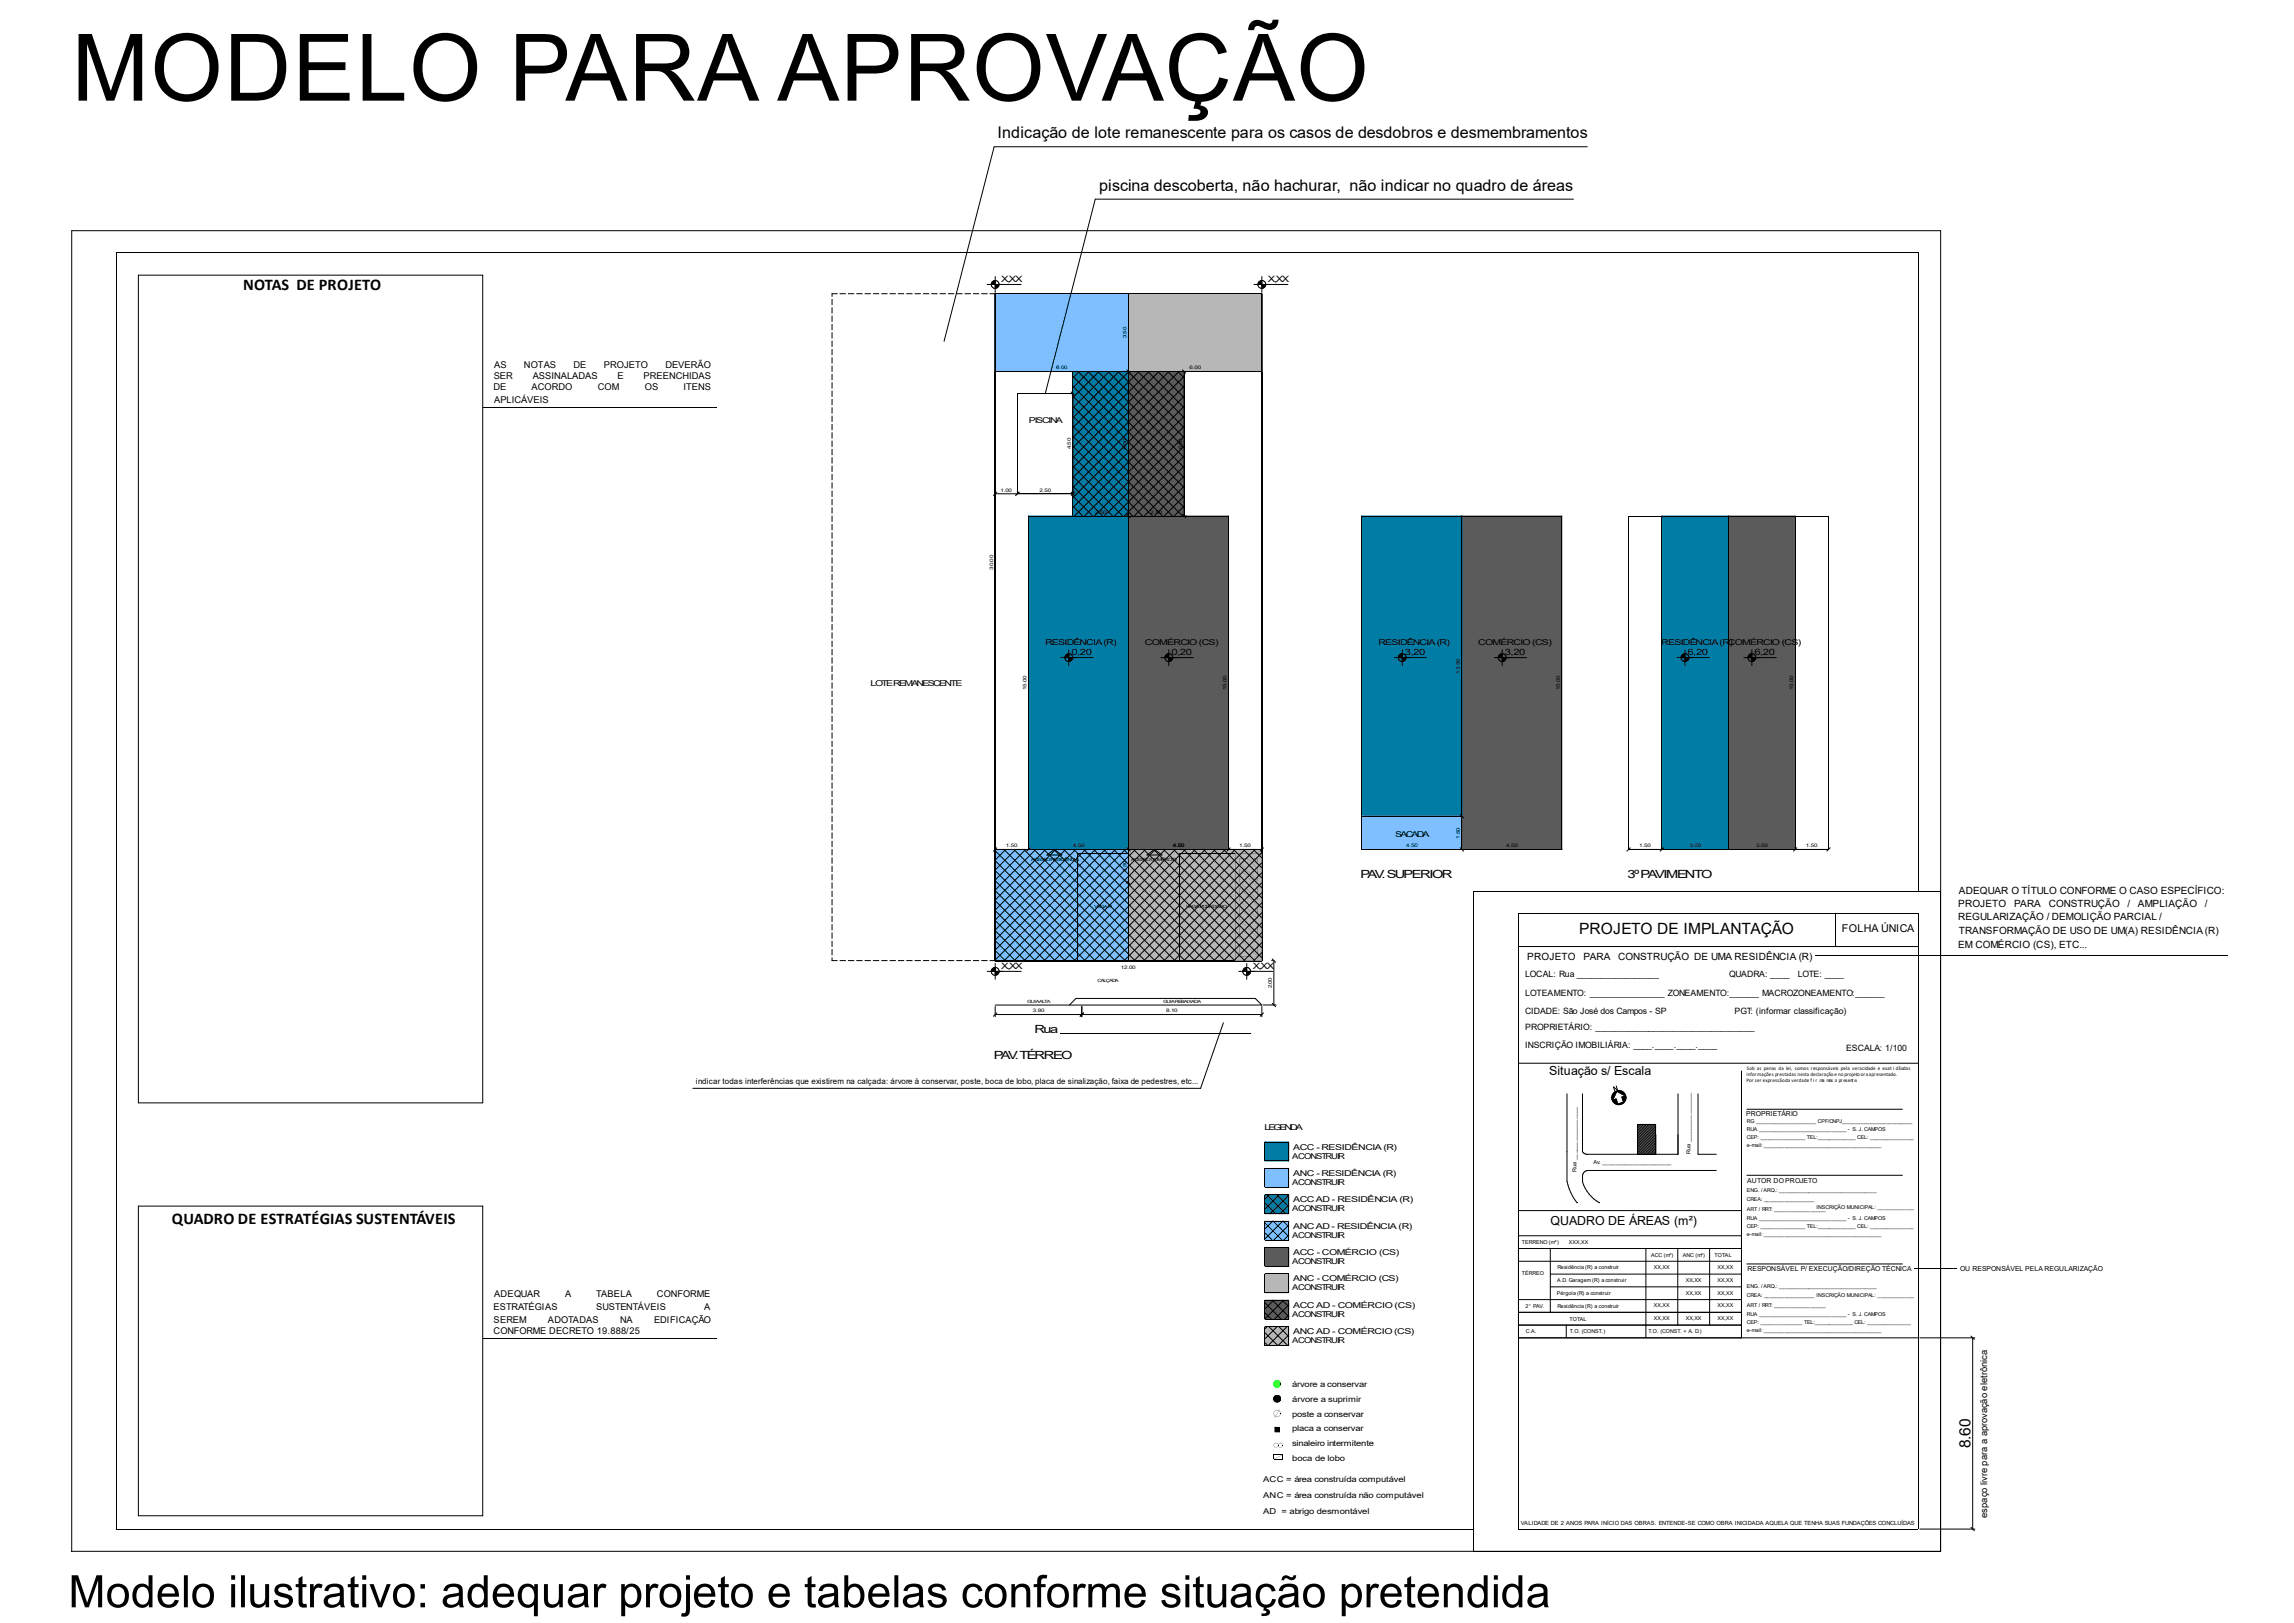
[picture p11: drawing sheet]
<svg xmlns="http://www.w3.org/2000/svg" width="1189mm" height="841mm" viewBox="0 0 1189 841" stroke-linecap="round" stroke-linejoin="round" font-family="sans-serif">
<defs><g id="words">
<g font-size="8.5">
<text x="126" y="150">NOTAS DE PROJETO</text>
<text x="89" y="634">QUADRO DE ESTRATÉGIAS SUSTENTÁVEIS</text>
</g>
<g font-size="8.3">
<text x="517" y="72">Indicação de lote remanescente para os casos de desdobros e desmembramentos</text>
<text x="570" y="99">piscina descoberta, não hachurar, não indicar no quadro de áreas</text>
</g>
<g font-size="8">
<text x="819" y="484">PROJETO DE IMPLANTAÇÃO</text>
<text x="1021" y="751" transform="rotate(-90 1021 751)">8.60</text>
</g>
<g font-size="6.4">
<text x="803" y="557">Situação s/ Escala</text>
<text x="804" y="635">QUADRO DE ÁREAS (m²)</text>
</g>
<g font-size="5.8">
<text x="705" y="455">PAV. SUPERIOR</text>
<text x="844" y="455">3º PAVIMENTO</text>
<text x="536" y="535">Rua</text>
<text x="515" y="549">PAV. TÉRREO</text>
</g>
<text font-size="5.6" x="955" y="483">FOLHA ÚNICA</text>
<g font-size="5.2">
<text x="1015" y="463">ADEQUAR O TÍTULO CONFORME O CASO ESPECÍFICO:</text>
<text x="1015" y="470">PROJETO</text>
<text x="1044" y="470">PARA</text>
<text x="1062" y="470">CONSTRUÇÃO</text>
<text x="1103" y="470">/</text>
<text x="1108" y="470">AMPLIAÇÃO</text>
<text x="1143" y="470">/</text>
<text x="1015" y="477">REGULARIZAÇÃO / DEMOLIÇÃO PARCIAL /</text>
<text x="1015" y="484">TRANSFORMAÇÃO DE USO DE UM(A) RESIDÊNCIA (R)</text>
<text x="1015" y="491">EM COMÉRCIO (CS), ETC...</text>
<text x="792" y="497">PROJETO</text>
<text x="821" y="497">PARA</text>
<text x="839" y="497">CONSTRUÇÃO DE UMA RESIDÊNCIA (R)</text>
</g>
<g font-size="4.8">
<text x="256" y="191">AS</text>
<text x="272" y="191">NOTAS</text>
<text x="297" y="191">DE</text>
<text x="313" y="191">PROJETO</text>
<text x="345" y="191">DEVERÃO</text>
<text x="256" y="196">SER</text>
<text x="276" y="196">ASSINALADAS</text>
<text x="320" y="196">E</text>
<text x="334" y="196">PREENCHIDAS</text>
<text x="256" y="202">DE</text>
<text x="276" y="202">ACORDO</text>
<text x="310" y="202">COM</text>
<text x="334" y="202">OS</text>
<text x="354" y="202">ITENS</text>
<text x="256" y="209">APLICÁVEIS</text>
<text x="256" y="672">ADEQUAR</text>
<text x="293" y="672">A</text>
<text x="309" y="672">TABELA</text>
<text x="340" y="672">CONFORME</text>
<text x="256" y="679">ESTRATÉGIAS</text>
<text x="309" y="679">SUSTENTÁVEIS</text>
<text x="365" y="679">A</text>
<text x="256" y="685">SEREM</text>
<text x="284" y="685">ADOTADAS</text>
<text x="321" y="685">NA</text>
<text x="339" y="685">EDIFICAÇÃO</text>
<text x="256" y="691">CONFORME DECRETO 19.888/25</text>
<text x="1030" y="787" transform="rotate(-90 1030 787)">espaço livre para a aprovação eletrônica</text>
</g>
<g font-size="4.5">
<text x="519" y="146">X,XX</text>
<text x="657" y="146">X,XX</text>
<text x="555" y="339">0,20</text>
<text x="607" y="339">0,20</text>
<text x="728" y="339">3,20</text>
<text x="780" y="339">3,20</text>
<text x="875" y="339">6,20</text>
<text x="909" y="339">6,20</text>
<text x="519" y="502">X,XX</text>
<text x="649" y="502">X,XX</text>
<text x="790" y="506">LOCAL: Rua _________________</text>
<text x="896" y="506">QUADRA: ____</text>
<text x="932" y="506">LOTE: ____</text>
<text x="790" y="516">LOTEAMENTO: _______________ ZONEAMENTO:______ MACROZONEAMENTO:______</text>
<text x="790" y="525">CIDADE: São José dos Campos - SP</text>
<text x="899" y="525">PGT: (informar classificação)</text>
<text x="790" y="534">PROPRIETÁRIO: _________________________________</text>
<text x="790" y="543">INSCRIÇÃO IMOBILIÁRIA: ____.____.____.____</text>
<text x="957" y="545">ESCALA: 1/100</text>
</g>
<g font-size="4.2">
<text x="533" y="219">PISCINA</text>
<text x="542" y="334">RESIDÊNCIA (R)</text>
<text x="593" y="334">COMÉRCIO (CS)</text>
<text x="714" y="334">RESIDÊNCIA (R)</text>
<text x="766" y="334">COMÉRCIO (CS)</text>
<text x="861" y="334">RESIDÊNCIA (R)</text>
<text x="896" y="334">COMÉRCIO (CS)</text>
<text x="451" y="355">LOTE REMANESCENTE</text>
<text x="723" y="434">SACADA</text>
<text x="361" y="562">indicar todas interferências que existirem na calçada: árvore à conservar, poste, boca de lobo, placa de sinalização, faixa de pedestres, etc...</text>
<text x="655" y="585">LEGENDA</text>
<text x="670" y="596">ACC - RESIDÊNCIA (R)</text>
<text x="670" y="600">A CONSTRUIR</text>
<text x="670" y="609">ANC - RESIDÊNCIA (R)</text>
<text x="670" y="614">A CONSTRUIR</text>
<text x="670" y="623">ACC AD - RESIDÊNCIA (R)</text>
<text x="670" y="628">A CONSTRUIR</text>
<text x="670" y="641">A CONSTRUIR</text>
<text x="670" y="637">ANC AD - RESIDÊNCIA (R)</text>
<text x="670" y="650">ACC - COMÉRCIO (CS)</text>
<text x="670" y="655">A CONSTRUIR</text>
<text x="670" y="664">ANC - COMÉRCIO (CS)</text>
<text x="670" y="669">A CONSTRUIR</text>
<text x="670" y="678">ACC AD - COMÉRCIO (CS)</text>
<text x="670" y="682">A CONSTRUIR</text>
<text x="670" y="691">ANC AD - COMÉRCIO (CS)</text>
<text x="670" y="696">A CONSTRUIR</text>
<text x="670" y="719">árvore a conservar</text>
<text x="670" y="726">árvore a suprimir</text>
<text x="670" y="734">poste a conservar</text>
<text x="670" y="742">placa a conservar</text>
<text x="670" y="749">sinaleiro intermitente</text>
<text x="670" y="757">boca de lobo</text>
<text x="655" y="768">ACC = área construída computável</text>
<text x="655" y="776">ANC = área construída não computável</text>
<text x="655" y="785">AD = abrigo desmontável</text>
</g>
<g font-size="3.5">
<text x="905" y="578">PROPRIETÁRIO</text>
<text x="906" y="613">AUTOR DO PROJETO</text>
<text x="906" y="659">RESPONSÁVEL P/ EXECUÇÃO/DIREÇÃO TÉCNICA</text>
<text x="1016" y="658">OU RESPONSÁVEL PELA REGULARIZAÇÃO</text>
</g>
<text font-size="3" x="788" y="790">VALIDADE DE 2 ANOS PARA INÍCIO DAS OBRAS. ENTENDE-SE COMO OBRA INICIDADA AQUELA QUE TENHA SUAS FUNDAÇÕES CONCLUÍDAS</text>
<g font-size="2.9">
<text x="876" y="598" transform="rotate(-90 876 598)">Rua ________________</text>
<text x="826" y="603">Av. ______________________</text>
<text x="817" y="607" transform="rotate(-90 817 607)">Rua _________________</text>
</g>
<g font-size="2.8">
<text x="789" y="645">TERRENO (m²)</text>
<text x="813" y="644">XXX,XX</text>
<text x="856" y="651">ACC (m²)</text>
<text x="872" y="651">ANC (m²)</text>
<text x="889" y="651">TOTAL</text>
<text x="807" y="658">Residência (R) a construir</text>
<text x="857" y="658">XX,XX</text>
<text x="890" y="658">XX,XX</text>
<text x="789" y="661">TÉRREO</text>
<text x="807" y="664">A.D. Garagem (R) a construir</text>
<text x="874" y="664">XX,XX</text>
<text x="890" y="664">XX,XX</text>
<text x="807" y="671">Pérgola (R) a construir</text>
<text x="874" y="671">XX,XX</text>
<text x="890" y="671">XX,XX</text>
<text x="791" y="678">2° PAV.</text>
<text x="807" y="678">Residência (R) a construir</text>
<text x="857" y="678">XX,XX</text>
<text x="890" y="678">XX,XX</text>
<text x="813" y="684">TOTAL</text>
<text x="857" y="684">XX,XX</text>
<text x="874" y="684">XX,XX</text>
<text x="890" y="684">XX,XX</text>
<text x="791" y="691">C.A.</text>
<text x="814" y="691">T.O. (CONST.)</text>
<text x="854" y="691">T.O. (CONST. + A. D.)</text>
</g>
<g font-size="2.7">
<text x="905" y="557">informações prestadas nesta declaração e no projeto ora apresentado.</text>
<text x="905" y="554">Sob as penas da lei, somos responsáveis pela veracidade e exat i dão das</text>
<text x="905" y="561">Por ser expressão da verdade f i r ma mos a presente.</text>
<text x="905" y="582">RG ____________________ CPF/CNPJ________________________</text>
<text x="905" y="586">RUA _____________________________ - S. J. CAMPOS</text>
<text x="905" y="590">CEP: _______________ TEL:_____________ CEL: _______________</text>
<text x="905" y="594">e-mail: ________________________________________</text>
<text x="905" y="618">ENG. / ARQ.: _________________________________</text>
<text x="905" y="622">CREA: _________________</text>
<text x="905" y="627">ART / RRT: _________________</text>
<text x="942" y="627">INSCRIÇÃO MUNICIPAL: ____________</text>
<text x="905" y="632">RUA _____________________________ - S. J. CAMPOS</text>
<text x="905" y="636">CEP: _______________ TEL:_____________ CEL: _______________</text>
<text x="905" y="640">e-mail: ________________________________________</text>
<text x="905" y="667">ENG. / ARQ.: _________________________________</text>
<text x="905" y="677">ART / RRT: _________________</text>
<text x="905" y="672">CREA: _________________ INSCRIÇÃO MUNICIPAL: ____________</text>
<text x="905" y="682">RUA _____________________________ - S. J. CAMPOS</text>
<text x="905" y="686">CEP: ______________ TEL:_____________ CEL: _______________</text>
<text x="905" y="690">e-mail: ________________________________________</text>
</g>
<g font-size="2.5">
<text x="584" y="175" transform="rotate(-90 584 175)">3.50</text>
<text x="547" y="191">6.00</text>
<text x="617" y="191">6.00</text>
<text x="555" y="233" transform="rotate(-90 555 233)">4.50</text>
<text x="584" y="233" transform="rotate(-90 584 233)">6.50</text>
<text x="613" y="233" transform="rotate(-90 613 233)">6.50</text>
<text x="519" y="255">1.00</text>
<text x="539" y="255">2.50</text>
<text x="568" y="266">2.50</text>
<text x="596" y="266">2.50</text>
<text x="515" y="295" transform="rotate(-90 515 295)">30.00</text>
<text x="757" y="349" transform="rotate(-90 757 349)">13.50</text>
<text x="532" y="358" transform="rotate(-90 532 358)">15.00</text>
<text x="636" y="358" transform="rotate(-90 636 358)">15.00</text>
<text x="808" y="358" transform="rotate(-90 808 358)">15.00</text>
<text x="929" y="358" transform="rotate(-90 929 358)">15.00</text>
<text x="757" y="435" transform="rotate(-90 757 435)">1.50</text>
<text x="521" y="439">1.50</text>
<text x="556" y="439">4.50</text>
<text x="608" y="439">4.50</text>
<text x="642" y="439">1.50</text>
<text x="729" y="439">4.50</text>
<text x="781" y="439">4.50</text>
<text x="850" y="439">1.50</text>
<text x="876" y="439">3.00</text>
<text x="910" y="439">3.00</text>
<text x="936" y="439">1.50</text>
<text x="584" y="452" transform="rotate(-90 584 452)">1.50</text>
<text x="581" y="502">12.00</text>
<text x="659" y="512" transform="rotate(-90 659 512)">2.00</text>
<text x="535" y="525">3.90</text>
<text x="604" y="525">8.10</text>
</g>
<g font-size="2.2">
<text x="535" y="446">ACESSO RESIDÊNCIA</text>
<text x="586" y="446">ACESSO COMÉRCIO</text>
<text x="567" y="471">VAGA R</text>
<text x="615" y="471">VAGA PCD/IDOSO</text>
<text x="569" y="509">CALÇADA</text>
<text x="532" y="520">GUIA ALTA</text>
<text x="603" y="520">GUIA REBAIXADA</text>
</g>
</g></defs>
<path d="M24 0h1141v841h-1141z" fill="none" stroke="#fff" stroke-width=".52"/>
<g fill="#5b5b5b" stroke="#5b5b5b" stroke-width=".52">
<path d="M896 267l35 173h-35z"/>
<path d="M896 267h35v173z"/>
<path d="M758 267l52 173h-52z"/>
<path d="M758 267h52v173z"/>
<path d="M585 267l52 173h-52z"/>
<path d="M585 267h52v173z"/>
</g>
<g fill="#007ca5" stroke="#007ca5" stroke-width=".52">
<path d="M861 267l35 173h-35z"/>
<path d="M861 267h35v173z"/>
<path d="M706 267l52 156h-52z"/>
<path d="M706 267h52v156z"/>
<path d="M533 267l52 173h-52z"/>
<path d="M533 267h52v173z"/>
<path d="M656 592l12 10h-12z"/>
<path d="M656 592h12v10z"/>
</g>
<g fill="#7fbfff" stroke="#7fbfff" stroke-width=".52">
<path d="M706 423l52 17h-52z"/>
<path d="M706 423h52v17z"/>
<path d="M516 440l17 58h-17z"/>
<path d="M516 440h17v58z"/>
<path d="M533 440l52 58h-52z"/>
<path d="M533 440h52v58z"/>
<path d="M516 152l40 41h-40z"/>
<path d="M516 152h40v41z"/>
<path d="M556 152l29 41h-29z"/>
<path d="M556 152h29v41z"/>
</g>
<g fill="#b7b7b7" stroke="#b7b7b7" stroke-width=".52">
<path d="M585 440l52 58h-52z"/>
<path d="M585 440h52v58z"/>
<path d="M637 440l17 58h-17z"/>
<path d="M637 440h17v58z"/>
</g>
<g fill="#000">
<path d="M514 146l1 1h-1z" fill-rule="evenodd"/>
<path d="M515 146v1l-1-1z" fill-rule="evenodd"/>
<path d="M515 146v-1v1z" fill-rule="evenodd"/>
<path d="M516 152h138v1h-138z" fill-rule="evenodd"/>
<path d="M515 145h1v1z" fill-rule="evenodd"/>
<path d="M516 149h1h-1z" fill-rule="evenodd"/>
<path d="M517 148h1l-1 1z" fill-rule="evenodd"/>
<path d="M517 147h1v1z" fill-rule="evenodd"/>
<path d="M652 147h1h-1z" fill-rule="evenodd"/>
<path d="M652 146l1 1h-1z" fill-rule="evenodd"/>
<path d="M653 146v1l-1-1z" fill-rule="evenodd"/>
<path d="M653 146v-1l1 1z" fill-rule="evenodd"/>
<path d="M653 145h1v1z" fill-rule="evenodd"/>
<path d="M654 149h1h-1z" fill-rule="evenodd"/>
<path d="M654 152v346z" fill-rule="evenodd"/>
<path d="M654 149h1z" fill-rule="evenodd"/>
<path d="M655 149h1h-1z" fill-rule="evenodd"/>
<path d="M655 148h1v1z" fill-rule="evenodd"/>
<path d="M655 147h1v1z" fill-rule="evenodd"/>
<path d="M516 192v1z" fill-rule="evenodd"/>
<path d="M585 192v1z" fill-rule="evenodd"/>
<path d="M585 192v1z" fill-rule="evenodd"/>
<path d="M533 267v1z" fill-rule="evenodd"/>
<path d="M585 267v1z" fill-rule="evenodd"/>
<path d="M585 267v1z" fill-rule="evenodd"/>
<path d="M585 267v1z" fill-rule="evenodd"/>
<path d="M585 267v1z" fill-rule="evenodd"/>
<path d="M637 267v1z" fill-rule="evenodd"/>
<path d="M604 340h1h-1z" fill-rule="evenodd"/>
<path d="M604 340l1-1v1z" fill-rule="evenodd"/>
<path d="M605 339h1z" fill-rule="evenodd"/>
<path d="M604 340v1z" fill-rule="evenodd"/>
<path d="M606 342v1z" fill-rule="evenodd"/>
<path d="M606 342h1l-1 1z" fill-rule="evenodd"/>
<path d="M607 342h1h-1z" fill-rule="evenodd"/>
<path d="M607 341h1v1z" fill-rule="evenodd"/>
<path d="M607 341h1z" fill-rule="evenodd"/>
<path d="M515 152h1v346h-1z" fill-rule="evenodd"/>
<path d="M516 497h138v1h-138z" fill-rule="evenodd"/>
<path d="M514 502l1 1h-1z" fill-rule="evenodd"/>
<path d="M514 502h1z" fill-rule="evenodd"/>
<path d="M515 502v-1v1z" fill-rule="evenodd"/>
<path d="M515 501h1v1z" fill-rule="evenodd"/>
<path d="M516 505h1h-1z" fill-rule="evenodd"/>
<path d="M517 504v1z" fill-rule="evenodd"/>
<path d="M517 504h1l-1 1z" fill-rule="evenodd"/>
<path d="M517 503h1v1z" fill-rule="evenodd"/>
<path d="M644 503h1h-1z" fill-rule="evenodd"/>
<path d="M645 502v1h-1z" fill-rule="evenodd"/>
<path d="M645 502l1-1v1z" fill-rule="evenodd"/>
<path d="M646 501v1z" fill-rule="evenodd"/>
<path d="M646 505h1h-1z" fill-rule="evenodd"/>
<path d="M647 504l1 1h-1z" fill-rule="evenodd"/>
<path d="M647 504h1v1z" fill-rule="evenodd"/>
<path d="M648 503v1z" fill-rule="evenodd"/>
<circle cx="516" cy="152" r=".4"/>
<circle cx="654" cy="152" r=".4"/>
<circle cx="516" cy="498" r=".4"/>
<circle cx="654" cy="498" r=".4"/>
</g>
<g fill="none" stroke="#000" stroke-width=".52">
<path d="M512 147h17M516 143v9M650 147h18M654 143v9M516 193v-41h69v41M516 192h69M533 267v173M533 267h104v173M585 267v231M606 337v8M602 341h16M516 440h138v58h-138z"/>
<path d="M585 442h-27v56M516 499v8M611 498v-56h29v56M646 499v8M659 498h1M659 497l2 2M660 498v23M512 503h17M642 503h18M659 520l2 2M516 522v5M516 521h138l-3-4h-93l-4 4"/>
<path d="M516 526h138M517 525l-2 2M550 535h98M561 522v5M562 525l-2 2M654 522v5M655 521h6M655 525l-2 2M656 592h12v10h-12z"/>
<circle cx="516" cy="147" r="2.1"/>
<circle cx="654" cy="147" r="2.1"/>
<circle cx="606" cy="341" r="2.1"/>
<circle cx="516" cy="503" r="2"/>
<circle cx="646" cy="503" r="2"/>
</g>
<g fill="#000" stroke="#000" stroke-width=".52">
<path d="M514 147l2-1v1z" fill-rule="evenodd"/>
<path d="M514 147l2-1z" fill-rule="evenodd"/>
<path d="M515 147l1-1z" fill-rule="evenodd"/>
<path d="M515 147v-1z" fill-rule="evenodd"/>
<path d="M516 149l1-1z" fill-rule="evenodd"/>
<path d="M516 149l1-1z" fill-rule="evenodd"/>
<path d="M516 149l1-1z" fill-rule="evenodd"/>
<path d="M516 149l1-1z" fill-rule="evenodd"/>
<path d="M516 147l1 1-1 1z" fill-rule="evenodd"/>
<path d="M653 147l1-1v1z" fill-rule="evenodd"/>
<path d="M653 147l1-1z" fill-rule="evenodd"/>
<path d="M653 147l1-1z" fill-rule="evenodd"/>
<path d="M653 146v1z" fill-rule="evenodd"/>
<path d="M655 149v-1z" fill-rule="evenodd"/>
<path d="M654 149l1-1z" fill-rule="evenodd"/>
<path d="M654 149l1-1z" fill-rule="evenodd"/>
<path d="M654 149l1-1z" fill-rule="evenodd"/>
<path d="M654 147l1 1-1 1z" fill-rule="evenodd"/>
<path d="M604 341l2-2v2z" fill-rule="evenodd"/>
<path d="M604 340l2-1z" fill-rule="evenodd"/>
<path d="M605 340l1-1z" fill-rule="evenodd"/>
<path d="M605 340v-1z" fill-rule="evenodd"/>
<path d="M605 340v-1z" fill-rule="evenodd"/>
<path d="M606 342l1-1z" fill-rule="evenodd"/>
<path d="M606 342l1-1z" fill-rule="evenodd"/>
<path d="M606 342l1-1z" fill-rule="evenodd"/>
<path d="M606 342l1-1z" fill-rule="evenodd"/>
<path d="M606 341h1l-1 1z" fill-rule="evenodd"/>
<path d="M514 503l2-1v1z" fill-rule="evenodd"/>
<path d="M514 503l2-1z" fill-rule="evenodd"/>
<path d="M515 503l1-1z" fill-rule="evenodd"/>
<path d="M515 503v-1z" fill-rule="evenodd"/>
<path d="M516 505l1-1z" fill-rule="evenodd"/>
<path d="M516 505l1-1z" fill-rule="evenodd"/>
<path d="M516 505l1-1z" fill-rule="evenodd"/>
<path d="M516 505l1-1z" fill-rule="evenodd"/>
<path d="M516 503h1l-1 2z" fill-rule="evenodd"/>
<path d="M645 503l1-1v1z" fill-rule="evenodd"/>
<path d="M645 503l1-1z" fill-rule="evenodd"/>
<path d="M645 503l1-1z" fill-rule="evenodd"/>
<path d="M645 503l1-1z" fill-rule="evenodd"/>
<path d="M647 505v-1z" fill-rule="evenodd"/>
<path d="M647 505v-1z" fill-rule="evenodd"/>
<path d="M646 505l2-1z" fill-rule="evenodd"/>
<path d="M646 505l2-1z" fill-rule="evenodd"/>
<path d="M646 503l2 1-2 1z" fill-rule="evenodd"/>
</g>
<path d="M640 442v56h14" fill="none" stroke="#898989" stroke-width=".52"/>
<path d="M640 442h14" fill="none" stroke="#898989" stroke-width=".52"/>
<path d="M654 442v56" fill="none" stroke="#898989" stroke-width=".52"/>
<g fill="#898989">
<circle cx="654" cy="442" r=".1"/>
<circle cx="648" cy="495" r=".1"/>
</g>
<path d="M643 490v5h5" fill="none" stroke="#898989" stroke-width=".52"/>
<g fill="#898989">
<path d="M643 486l9 10z" fill-rule="evenodd"/>
<path d="M642 480l10 9z" fill-rule="evenodd"/>
<path d="M643 476l9 10z" fill-rule="evenodd"/>
<path d="M643 489l5 7z" fill-rule="evenodd"/>
<path d="M643 470l9 9z" fill-rule="evenodd"/>
<path d="M643 467l9 9z" fill-rule="evenodd"/>
<path d="M643 460l9 9z" fill-rule="evenodd"/>
<path d="M643 457l9 9z" fill-rule="evenodd"/>
<path d="M643 450l9 10z" fill-rule="evenodd"/>
<path d="M643 447l9 9z" fill-rule="evenodd"/>
<path d="M647 445l5 5z" fill-rule="evenodd"/>
<path d="M650 445l2 2z" fill-rule="evenodd"/>
<circle cx="643" cy="495" r=".1"/>
<circle cx="643" cy="490" r=".1"/>
<circle cx="652" cy="495" r=".1"/>
<circle cx="643" cy="486" r=".1"/>
<circle cx="643" cy="480" r=".1"/>
<circle cx="643" cy="476" r=".1"/>
<circle cx="648" cy="495" r=".1"/>
<circle cx="643" cy="470" r=".1"/>
<circle cx="643" cy="467" r=".1"/>
<circle cx="643" cy="460" r=".1"/>
<circle cx="643" cy="457" r=".1"/>
<circle cx="643" cy="450" r=".1"/>
<circle cx="643" cy="447" r=".1"/>
<circle cx="650" cy="445" r=".1"/>
</g>
<path d="M643 480v6" fill="none" stroke="#898989" stroke-width=".52"/>
<circle cx="643" cy="480" r=".1" fill="#898989"/>
<path d="M652 489v6" fill="none" stroke="#898989" stroke-width=".52"/>
<circle cx="643" cy="476" r=".1" fill="#898989"/>
<path d="M643 470v6" fill="none" stroke="#898989" stroke-width=".52"/>
<g fill="#898989">
<circle cx="643" cy="470" r=".1"/>
<circle cx="643" cy="467" r=".1"/>
</g>
<path d="M643 460v7" fill="none" stroke="#898989" stroke-width=".52"/>
<circle cx="643" cy="460" r=".1" fill="#898989"/>
<path d="M652 479v7" fill="none" stroke="#898989" stroke-width=".52"/>
<path d="M652 469v7" fill="none" stroke="#898989" stroke-width=".52"/>
<circle cx="643" cy="457" r=".1" fill="#898989"/>
<path d="M643 450v7" fill="none" stroke="#898989" stroke-width=".52"/>
<g fill="#898989">
<circle cx="643" cy="450" r=".1"/>
<circle cx="643" cy="447" r=".1"/>
</g>
<path d="M647 445h-4v2" fill="none" stroke="#898989" stroke-width=".52"/>
<circle cx="643" cy="445" r=".1" fill="#898989"/>
<path d="M652 460v6" fill="none" stroke="#898989" stroke-width=".52"/>
<path d="M652 450v6" fill="none" stroke="#898989" stroke-width=".52"/>
<g fill="#898989">
<path d="M650 445h2z" fill-rule="evenodd"/>
<path d="M652 445v2z" fill-rule="evenodd"/>
<circle cx="650" cy="445" r=".1"/>
</g>
<g fill="#7fbfff" stroke="#7fbfff" stroke-width=".52">
<path d="M656 605l12 10h-12z"/>
<path d="M656 605h12v10z"/>
<path d="M656 633l12 10h-12z"/>
<path d="M656 633h12v10z"/>
</g>
<g fill="#000">
<path d="M994 131h1z" fill-rule="evenodd"/>
<path d="M556 192v1z" fill-rule="evenodd"/>
<path d="M585 192v1z" fill-rule="evenodd"/>
<path d="M585 192v1z" fill-rule="evenodd"/>
<path d="M585 192v1z" fill-rule="evenodd"/>
<path d="M585 192v1z" fill-rule="evenodd"/>
<path d="M556 267v1z" fill-rule="evenodd"/>
<path d="M585 267v1z" fill-rule="evenodd"/>
<path d="M585 267v1z" fill-rule="evenodd"/>
<path d="M585 267v1z" fill-rule="evenodd"/>
<path d="M585 267v1z" fill-rule="evenodd"/>
<path d="M614 267v1z" fill-rule="evenodd"/>
<path d="M706 267v1z" fill-rule="evenodd"/>
<path d="M758 267v1z" fill-rule="evenodd"/>
<path d="M758 267v1z" fill-rule="evenodd"/>
<path d="M758 267v1z" fill-rule="evenodd"/>
<path d="M809 267l1 1z" fill-rule="evenodd"/>
<path d="M861 267l1 1z" fill-rule="evenodd"/>
<path d="M896 267v1z" fill-rule="evenodd"/>
<path d="M896 267v1z" fill-rule="evenodd"/>
<path d="M930 267l1 1z" fill-rule="evenodd"/>
<path d="M552 340h1h-1z" fill-rule="evenodd"/>
<path d="M552 340l1-1v1z" fill-rule="evenodd"/>
<path d="M553 339h1z" fill-rule="evenodd"/>
<path d="M553 339h1z" fill-rule="evenodd"/>
<path d="M725 340l1-1v1z" fill-rule="evenodd"/>
<path d="M726 339h1z" fill-rule="evenodd"/>
<path d="M777 340v-1l1 1z" fill-rule="evenodd"/>
<path d="M777 339h1z" fill-rule="evenodd"/>
<path d="M778 339h1z" fill-rule="evenodd"/>
<path d="M872 340h-1z" fill-rule="evenodd"/>
<path d="M872 340v-1l1 1z" fill-rule="evenodd"/>
<path d="M872 339h1z" fill-rule="evenodd"/>
<path d="M906 340h1h-1z" fill-rule="evenodd"/>
<path d="M906 340l1-1v1z" fill-rule="evenodd"/>
<path d="M907 339h1z" fill-rule="evenodd"/>
<path d="M907 339h1z" fill-rule="evenodd"/>
<path d="M552 340l1 1h-1z" fill-rule="evenodd"/>
<path d="M554 342l1 1h-1z" fill-rule="evenodd"/>
<path d="M554 342h1v1z" fill-rule="evenodd"/>
<path d="M555 342h1h-1z" fill-rule="evenodd"/>
<path d="M555 341h1v1z" fill-rule="evenodd"/>
<path d="M555 341h1z" fill-rule="evenodd"/>
<path d="M725 340v1z" fill-rule="evenodd"/>
<path d="M727 342v1z" fill-rule="evenodd"/>
<path d="M727 342h1l-1 1z" fill-rule="evenodd"/>
<path d="M728 341h1l-1 1z" fill-rule="evenodd"/>
<path d="M728 341h1z" fill-rule="evenodd"/>
<path d="M777 340v1z" fill-rule="evenodd"/>
<path d="M779 342v1z" fill-rule="evenodd"/>
<path d="M779 342h1l-1 1z" fill-rule="evenodd"/>
<path d="M779 342h1z" fill-rule="evenodd"/>
<path d="M780 341h1l-1 1z" fill-rule="evenodd"/>
<path d="M780 341h1z" fill-rule="evenodd"/>
<path d="M871 340l1 1h-1z" fill-rule="evenodd"/>
<path d="M873 342l1 1h-1z" fill-rule="evenodd"/>
<path d="M874 342h1l-1 1z" fill-rule="evenodd"/>
<path d="M874 342h1z" fill-rule="evenodd"/>
<path d="M875 341v1z" fill-rule="evenodd"/>
<path d="M906 340l1 1h-1z" fill-rule="evenodd"/>
<path d="M908 342l1 1h-1z" fill-rule="evenodd"/>
<path d="M908 342h1v1z" fill-rule="evenodd"/>
<path d="M909 342h1h-1z" fill-rule="evenodd"/>
<path d="M909 341h1v1z" fill-rule="evenodd"/>
<path d="M909 341h1z" fill-rule="evenodd"/>
<path d="M809 440h1z" fill-rule="evenodd"/>
<path d="M861 440h1z" fill-rule="evenodd"/>
<path d="M861 440h1z" fill-rule="evenodd"/>
<path d="M930 440h1z" fill-rule="evenodd"/>
<path d="M930 440h1z" fill-rule="evenodd"/>
<path d="M994 462h1z" fill-rule="evenodd"/>
<path d="M660 717v1z" fill-rule="evenodd"/>
<path d="M660 718h1z" fill-rule="evenodd"/>
<path d="M661 716l-1 1z" fill-rule="evenodd"/>
<path d="M661 718v1z" fill-rule="evenodd"/>
<path d="M661 719h1z" fill-rule="evenodd"/>
<path d="M661 715h1z" fill-rule="evenodd"/>
<path d="M662 719h1z" fill-rule="evenodd"/>
<path d="M663 719v-1z" fill-rule="evenodd"/>
<path d="M662 715l1 1z" fill-rule="evenodd"/>
<path d="M664 717v1z" fill-rule="evenodd"/>
<path d="M663 716l1 1z" fill-rule="evenodd"/>
<path d="M660 732v1z" fill-rule="evenodd"/>
<path d="M660 725l1 1z" fill-rule="evenodd"/>
<path d="M660 724v1z" fill-rule="evenodd"/>
<path d="M660 733h1z" fill-rule="evenodd"/>
<path d="M661 724h-1z" fill-rule="evenodd"/>
<path d="M661 733v1z" fill-rule="evenodd"/>
<path d="M661 731l-1 1z" fill-rule="evenodd"/>
<path d="M661 723v1z" fill-rule="evenodd"/>
<path d="M661 726h1z" fill-rule="evenodd"/>
<path d="M661 734h1z" fill-rule="evenodd"/>
<path d="M662 726v1z" fill-rule="evenodd"/>
<path d="M661 723h1z" fill-rule="evenodd"/>
<path d="M661 731h1z" fill-rule="evenodd"/>
<path d="M662 726h1z" fill-rule="evenodd"/>
<path d="M662 734h1z" fill-rule="evenodd"/>
<path d="M662 723h1z" fill-rule="evenodd"/>
<path d="M662 731h1z" fill-rule="evenodd"/>
<path d="M663 723v1z" fill-rule="evenodd"/>
<path d="M663 733v1z" fill-rule="evenodd"/>
<path d="M663 730l-2 5z" fill-rule="evenodd"/>
<path d="M664 725v1z" fill-rule="evenodd"/>
<path d="M663 724h1z" fill-rule="evenodd"/>
<path d="M664 733h-1z" fill-rule="evenodd"/>
<path d="M663 731l1 1z" fill-rule="evenodd"/>
<path d="M663 724l1 1z" fill-rule="evenodd"/>
<path d="M664 732v1z" fill-rule="evenodd"/>
<path d="M663 732h1z" fill-rule="evenodd"/>
<path d="M660 756l5-2z" fill-rule="evenodd"/>
<path d="M660 749v1z" fill-rule="evenodd"/>
<path d="M660 748v1z" fill-rule="evenodd"/>
<path d="M660 748h1z" fill-rule="evenodd"/>
<path d="M661 750h1z" fill-rule="evenodd"/>
<path d="M661 748h1z" fill-rule="evenodd"/>
<path d="M662 749v1z" fill-rule="evenodd"/>
<path d="M662 749h1z" fill-rule="evenodd"/>
<path d="M662 748v1z" fill-rule="evenodd"/>
<path d="M662 749h1z" fill-rule="evenodd"/>
<path d="M663 749v1z" fill-rule="evenodd"/>
<path d="M663 748v1z" fill-rule="evenodd"/>
<path d="M663 750h1z" fill-rule="evenodd"/>
<path d="M663 748h1z" fill-rule="evenodd"/>
<path d="M665 749l-1 1z" fill-rule="evenodd"/>
<path d="M664 748h1z" fill-rule="evenodd"/>
<path d="M665 748v1z" fill-rule="evenodd"/>
</g>
<g fill="none" stroke="#000" stroke-width=".52">
<path d="M823 76h-308l-26 101M37 120h969v684h-969zM816 103h-248l-26 101M72 143h178v428h-178zM431 155v3M431 159v3M434 152h-3v2M435 152h3M440 152h3M444 152h3M448 152h3M453 152h3"/>
<path d="M457 152h3M461 152h3M466 152h2M470 152h3M474 152h3M479 152h2M483 152h3M487 152h3M492 152h2M496 152h3M500 152h3M504 152h3"/>
<path d="M509 152h3M513 152h3v2M516 155v3M516 159v3M431 164v3M431 168v3M431 172v3M431 177v3M516 164v3M516 168v3M516 172v3M516 177v3"/>
<path d="M431 181v3M431 185v3M431 190v3M431 194v3M431 198v3M516 181v3M516 185v3M516 190v3M516 194v3M516 198v3M556 193v74h58v-74M556 192h98"/>
<path d="M556 195l58 58M559 193l55 54M559 193l-3 3M564 193l50 49M565 193l-9 8M569 193l45 44M570 193l-14 13M574 193l40 39M575 193l-19 18M579 193l6 5M580 193l-24 23M584 193h.1"/>
<path d="M584 192l2 1M585 193l29 29M585 198l-29 29M585 198l29 29M585 193l-29 29M590 193l24 23M590 193l-5 5M595 193l19 18M596 193l-40 39M600 193l14 13M601 193l-45 44M605 193l9 8"/>
<path d="M606 193l-50 49M610 193l4 3M611 193l-55 54M613 192l2 1M614 195l-58 58M614 193h1M654 193v-41h-69v115M250 211h121M431 203v2M431 207v3M431 211v3M431 216v2"/>
<path d="M431 220v3M516 203v2M516 207v3M516 211v3M516 216v2M516 220v3M555 203l2 2M556 200l58 58M556 205l58 58M556 211l29 28M556 216l52 51M556 204h-29v52"/>
<path d="M614 200l-58 58M614 205l-58 58M614 216l-52 51M614 211l-29 28M431 224v3M431 229v2M431 233v3M431 237v3M516 224v3M516 229v2M516 233v3M516 237v3"/>
<path d="M556 221l47 46M556 226l41 41M556 231l36 36M556 236l31 31M585 239l-28 28M585 239l28 28M614 221l-47 46M614 226l-42 41M614 231l-36 36M614 236l-31 31M431 241v3M431 246v3"/>
<path d="M431 250v3M431 254v3M431 259v3M516 241v3M516 246v3M516 250v3M516 254v3M516 259v3M517 255l-2 2M528 255l-2 2M555 255l2 2M556 242l26 25"/>
<path d="M556 247l21 20M556 252l16 15M556 257l10 10M556 256h-40M557 255l-2 2M614 257l-11 10M614 252l-16 15M614 247l-21 20M614 242l-26 25M431 263v3M431 267v3M431 272v3"/>
<path d="M431 276v3M516 263v3M516 267v3M516 272v3M516 276v3M556 262l5 5M584 266l2 2M613 266l2 2M614 262l-5 5M614 267h1M706 267h104v173h-104zM758 267v173"/>
<path d="M844 267h104v173h-104M844 267v173M861 267v173M896 267v173M930 267v173M431 280v3M431 285v3M431 289v3M431 293v3M431 298v2M516 280v3M516 285v3"/>
<path d="M516 289v3M516 293v3M516 298v2M431 302v3M431 306v3M431 311v2M431 315v3M431 319v3M516 302v3M516 306v3M516 311v2M516 315v3"/>
<path d="M516 319v3M431 324v2M431 328v3M431 332v3M431 336v3M516 324v2M516 328v3M516 332v3M516 336v3M554 337v8M727 337v8M779 337v8"/>
<path d="M873 337v8M908 337v8M431 341v3M431 345v3M431 349v3M431 354v3M431 358v3M516 341v3M516 345v3M516 349v3M516 354v3M516 358v3"/>
<path d="M550 341h17M723 341h16M775 341h16M869 341h17M904 341h17M431 362v3M431 367v3M431 371v3M431 375v3M431 380v3M516 362v3M516 367v3"/>
<path d="M516 371v3M516 375v3M516 380v3M431 384v3M431 388v3M431 393v3M431 397v3M516 384v3M516 388v3M516 393v3M516 397v3M431 401v3"/>
<path d="M431 406v2M431 410v3M431 414v3M431 419v2M516 401v3M516 406v2M516 410v3M516 414v3M516 419v2M431 423v3M431 427v3M431 432v2"/>
<path d="M431 436v3M516 423v3M516 427v3M516 432v2M516 436v3M516 439h.1M517 439l-2 2M533 439h.1M534 439l-2 2M584 439l2 2M637 439h.1M638 439l-2 2"/>
<path d="M654 439h.1M655 439l-2 2M706 423h52M757 423h.1M757 439l2 2M757 422l2 2M845 439l-2 2M862 439l-1 2M931 439h.1M931 439l-1 2M949 439l-2 2M431 440v3"/>
<path d="M431 444v3M431 449v3M431 453v3M431 457v3M516 456l41 42M516 451l46 47M516 446l52 52M516 441l57 57M516 444v3M516 449v3M516 457v3M516 440h.1"/>
<path d="M520 440l58 58M521 440l-5 6M526 440l57 58M526 440l-10 11M531 440l57 58M532 440l-16 16v-3M533 440h-17v3M536 440l57 58M537 440l-21 21M541 440l58 58M542 440l-26 26M543 443l4-3 3 3z"/>
<path d="M546 440l58 58M547 440l-31 31M551 440l58 58M552 440l-36 37M557 440l57 58M557 440l-41 42M562 440l57 58M563 440l-47 47M567 440l57 58M568 440l-52 52M572 440l58 58M573 440l-57 57"/>
<path d="M577 440l58 58M578 440l-57 58M582 440l58 58M583 440l-57 58M584 440h.1M584 457h.1M584 457l2 1M585 440v17M588 440l57 58M589 440l-58 58M593 440l57 58M594 440l-58 58"/>
<path d="M595 443l3-3 4 3zM598 440l56 56M599 440l-58 58M603 440l51 51M604 440l-58 58M608 440l46 46M609 440l-57 58M613 440l41 41M614 440l-57 58M619 440l35 36M620 440l-58 58M624 440l30 30"/>
<path d="M625 440l-58 58M629 440l25 25M630 440l-58 58M634 440l20 20M635 440l-58 58M637 440h17M639 440l15 15M640 440l-57 58M644 440l10 10M645 440l-57 58M650 440l4 5M651 440l-58 58"/>
<path d="M654 442l-56 56M654 447l-51 51M654 452l-45 46M654 457l-40 41M431 462v3M431 466v3M431 470v3M431 475v3M431 479v3M516 477l21 21M516 472l26 26M516 467l31 31"/>
<path d="M516 462l36 36M516 462v3M516 466v3M516 470v3M516 475v3M516 479v3M654 463l-35 35M654 468l-30 30M654 473l-25 25M654 478l-20 20M787 473h207v319h-207zM951 473v17"/>
<path d="M994 462v-331h-934v661h704M1006 462h-242v342M431 483v3M431 488v3M431 492v3M431 496v2h3M435 498h3M440 498h3M444 498h3M448 498h3M453 498h3M457 498h3"/>
<path d="M461 498h3M466 498h2M470 498h3M474 498h3M479 498h2M483 498h3M487 498h3M492 498h2M496 498h3M500 498h3M504 498h3M509 498h3"/>
<path d="M513 498h3M516 498h.1M516 493l5 5M516 487l10 11M516 482l15 16M516 483v3M516 488v3M516 492v3M516 496v2M654 483l-14 15M654 488l-9 10M654 494l-4 4"/>
<path d="M787 490h207M941 495h214M634 530l-12 34h-263M787 551h207M903 555v138M812 567v45l2 6 3 5M820 567v30l3 1h47v-31M835 569l1 2M836 568l-1 1M836 567v1M836 570h.1M836 571h1"/>
<path d="M836 567h.1M836 569h.1M836 569h-1M837 568l-2 1M837 571l1 1M837 568h-2M837 568h-1M837 567l-1 1M837 567h-1M838 566l-2 1M838 569l-2 1M838 563v2l-2-2 1 2"/>
<path d="M838 570h-2M838 570l-2 1M838 566h-2M838 571h-2M838 565l4 3h-1v3l-2 1-1-3-2 1zM838 571h-1M838 571l-1 1M838 572h-1M838 572h.1M839 565l-2 1M840 565l-2 1M840 565l-1 1"/>
<path d="M840 565l2 1M840 565h-2l-2 2M841 565l-2 1M841 566h-2M841 566h-1M841 572h-2M842 566l-2 1M842 566v1M842 571l-4 1M842 566l-1 1M842 567h-1M842 571l-2 1h-2"/>
<path d="M842 567h.1M842 571h-1M842 570l-1 1M842 567l1 1M843 567l-1 1M843 570h-2M843 568h-1M843 568l-2 1M843 570l-1 1M843 568v1M843 569l-2 1M843 569h-2"/>
<path d="M843 569v1M880 567v31h10M905 575h81M849 598v-15h9v15M849 583h.1M850 583l-1 1M851 583l-2 2M852 583l-3 3M853 583l-4 3M854 583l-5 4M854 583l-5 5M855 583l-6 6"/>
<path d="M856 583l-7 7M857 583l-8 8M858 583l-9 8M858 583l-9 9M858 584l-9 9M858 584l-9 10M858 585l-9 10M858 586l-9 9M858 587l-9 9M858 588l-9 9M858 588l-9 10M858 589l-9 9"/>
<path d="M858 590l-8 8M858 591l-7 7M858 592l-6 6M858 593l-5 5M858 594l-4 4M858 595l-3 3M858 596l-2 2M858 597l-1 1M858 597v1M656 605h12v10h-12zM656 619v10h12v-10M656 619h12"/>
<path d="M657 619l9 10M658 619l-2 2M662 619l6 6M663 619l-7 7M667 619l1 1M668 619l-10 10M890 607h-67l-2 1a12 12 0 0 0 5 13l3 2M905 609h81M72 625h178v160h-178zM656 633h12v10h-12zM656 629h.1M656 623l5 6"/>
<path d="M656 637l4-4 8 8M656 639l3 4M656 634l9 9M665 633l-9 9M665 633l3 3M668 625l-4 4M668 635l-8 8M787 627h116M656 646h12v10h-12zM668 640l-3 3M787 640h116M787 654h116"/>
<path d="M787 647h116M804 647v33M853 647v46M870 647v40M886 647v40M905 655h81M992 657h22M656 660h12v10h-12zM656 674h12v10h-12zM656 675l8 9M660 674l8 8M660 674l-4 4"/>
<path d="M665 674l3 3M665 674l-9 9M668 676l-7 8M787 673h116M804 660h99M804 667h99M250 694h121M656 687h12v10h-12zM656 680l3 4M656 696l1 1M656 691l6 6M657 687l-1 1"/>
<path d="M658 687l9 10M662 687l-6 7M663 687l5 6M667 687l-10 10M668 681l-2 3M668 692l-6 5M668 697h.1M787 693h207M787 680h116M787 687h116M812 687v6M995 693h29"/>
<path d="M1022 692l1 2M1022 693v99M661 740h2v2h-2zM660 754h5v2h-5zM995 792h29M1022 791l1 2"/>
<circle cx="554" cy="341" r="2.1"/>
<circle cx="727" cy="341" r="2.1"/>
<circle cx="779" cy="341" r="2.1"/>
<circle cx="873" cy="341" r="2.1"/>
<circle cx="908" cy="341" r="2.1"/>
</g>
<g fill="#0f0" stroke="#0f0" stroke-width=".52">
<path d="M660 717v1z"/>
<path d="M660 717l1 1z"/>
<path d="M661 716v2z"/>
<path d="M661 716v3z"/>
<path d="M661 716l1 3h-1z"/>
<path d="M661 716l1-1v4z"/>
<path d="M662 715v4z"/>
<path d="M662 715l1 4h-1z"/>
<path d="M662 715l1 1v3z"/>
<path d="M663 716v3z"/>
<path d="M663 716v2z"/>
<path d="M663 716l1 2z"/>
<path d="M664 717v1z"/>
</g>
<g fill="#000" stroke="#000" stroke-width=".52">
<path d="M660 724v1zM660 724l1 2zM661 724v2zM661 723v3zM661 723l1 3h-1zM661 723h1v3zM662 723v3zM662 723l1 3h-1zM662 723h1v3zM663 723v3zM663 724v2zM663 724l1 1z"/>
<path d="M664 724v1zM661 740l2 2h-2zM661 740h2v2z"/>
<path d="M553 341l1-2v2z" fill-rule="evenodd"/>
<path d="M553 340l1-1z" fill-rule="evenodd"/>
<path d="M553 340l1-1z" fill-rule="evenodd"/>
<path d="M553 340l1-1z" fill-rule="evenodd"/>
<path d="M553 340v-1z" fill-rule="evenodd"/>
<path d="M555 342v-1z" fill-rule="evenodd"/>
<path d="M554 342l1-1z" fill-rule="evenodd"/>
<path d="M554 342l1-1z" fill-rule="evenodd"/>
<path d="M554 342l1-1z" fill-rule="evenodd"/>
<path d="M554 341h1l-1 1z" fill-rule="evenodd"/>
<path d="M725 341l2-2v2z" fill-rule="evenodd"/>
<path d="M725 340l2-1z" fill-rule="evenodd"/>
<path d="M725 340l2-1z" fill-rule="evenodd"/>
<path d="M726 340v-1z" fill-rule="evenodd"/>
<path d="M726 340v-1z" fill-rule="evenodd"/>
<path d="M727 342l1-1z" fill-rule="evenodd"/>
<path d="M727 342l1-1z" fill-rule="evenodd"/>
<path d="M727 342l1-1z" fill-rule="evenodd"/>
<path d="M727 342l1-1z" fill-rule="evenodd"/>
<path d="M727 341h1l-1 1z" fill-rule="evenodd"/>
<path d="M777 341l2-2v2z" fill-rule="evenodd"/>
<path d="M777 340l2-1z" fill-rule="evenodd"/>
<path d="M777 340l1-1z" fill-rule="evenodd"/>
<path d="M777 340l1-1z" fill-rule="evenodd"/>
<path d="M779 342l1-1z" fill-rule="evenodd"/>
<path d="M779 342l1-1z" fill-rule="evenodd"/>
<path d="M779 342l1-1z" fill-rule="evenodd"/>
<path d="M779 342l1-1z" fill-rule="evenodd"/>
<path d="M779 341h1l-1 1z" fill-rule="evenodd"/>
<path d="M872 341l1-2v2z" fill-rule="evenodd"/>
<path d="M872 340l1-1z" fill-rule="evenodd"/>
<path d="M872 340l1-1z" fill-rule="evenodd"/>
<path d="M872 340l1-1z" fill-rule="evenodd"/>
<path d="M872 340l1-1z" fill-rule="evenodd"/>
<path d="M874 342l1-1z" fill-rule="evenodd"/>
<path d="M874 342l1-1z" fill-rule="evenodd"/>
<path d="M874 342l1-1z" fill-rule="evenodd"/>
<path d="M873 342l2-1z" fill-rule="evenodd"/>
<path d="M873 341h2l-2 1z" fill-rule="evenodd"/>
<path d="M907 341l1-2v2z" fill-rule="evenodd"/>
<path d="M907 340l1-1z" fill-rule="evenodd"/>
<path d="M907 340l1-1z" fill-rule="evenodd"/>
<path d="M907 340l1-1z" fill-rule="evenodd"/>
<path d="M907 340v-1z" fill-rule="evenodd"/>
<path d="M909 342v-1z" fill-rule="evenodd"/>
<path d="M908 342l1-1z" fill-rule="evenodd"/>
<path d="M908 342l1-1z" fill-rule="evenodd"/>
<path d="M908 342l1-1z" fill-rule="evenodd"/>
<path d="M908 341h1l-1 1z" fill-rule="evenodd"/>
</g>
<g fill="#000">
<path d="M41 18h7l9 29 11-29h6v34h-5v-29l-10 29h-4l-10-29v29h-4zM85 22a17 17 0 0 1 20-3 17 17 0 0 1 8 18 17 17 0 0 1-19 16 17 17 0 0 1-14-20 17 17 0 0 1 5-11zM88 24a17 17 0 0 0 2 23 12 12 0 0 0 13 0 12 12 0 0 0 6-12 12 12 0 0 0-7-13 12 12 0 0 0-14 2zM120 18h12a15 15 0 0 1 16 16 16 16 0 0 1-10 18h-5h-13zM124 22v26h8a10 10 0 0 0 12-11 13 13 0 0 0-6-15h-4zM155 18h25v4h-20v10h19v4h-19v12h21v4h-26zM188 18h5v30h17v4h-22zM219 22a17 17 0 0 1 20-3 17 17 0 0 1 8 18 17 17 0 0 1-19 16 17 17 0 0 1-14-20 17 17 0 0 1 5-11zM222 24a17 17 0 0 0 3 23 12 12 0 0 0 12 0 12 12 0 0 0 6-12 12 12 0 0 0-7-13 12 12 0 0 0-14 2zM268 18h13a11 11 0 0 1 12 6 10 10 0 0 1-11 14h-10v14h-4zM272 22v12h9a6 6 0 0 0 8-5 6 6 0 0 0-5-7zM306 18h5l14 34h-5l-4-10h-14l-4 10h-5zM309 21l-6 17h12zM330 18h15a10 10 0 0 1 12 7 9 9 0 0 1-9 11l2 2 3 3 7 11h-6l-4-7a13 13 0 0 0-9-8h-7v15h-4zM334 21v12h10a7 7 0 0 0 9-6 6 6 0 0 0-8-6zM374 18h5l15 34h-6l-4-10h-14l-4 10h-5zM377 21l-6 17h12zM416 18h5l14 34h-5l-4-10h-15l-3 10h-5zM418 21l-5 17h11zM439 18h13a11 11 0 0 1 13 6 10 10 0 0 1-11 14h-10v14h-5zM444 22v12h9a6 6 0 0 0 8-5 6 6 0 0 0-5-7zM472 18h16a10 10 0 0 1 12 7 9 9 0 0 1-10 11l3 2 2 3 8 11h-6l-5-7a13 13 0 0 0-8-8h-7v15h-5zM477 21v12h10a7 7 0 0 0 8-6 6 6 0 0 0-7-6zM511 22a17 17 0 0 1 20-3 17 17 0 0 1 8 18 17 17 0 0 1-19 16 17 17 0 0 1-14-20 17 17 0 0 1 5-11zM514 24a17 17 0 0 0 2 23 12 12 0 0 0 13 0 12 12 0 0 0 6-12 12 12 0 0 0-7-13 12 12 0 0 0-14 2zM542 18h5l11 30 11-30h5l-14 34h-4zM584 18h5l14 34h-5l-4-10h-14l-4 10h-5zM587 21l-6 17h12zM611 21a15 15 0 0 1 25 6l-5 1a10 10 0 0 0-10-7 10 10 0 0 0-10 9 17 17 0 0 0 5 17 10 10 0 0 0 16-7l5 1a15 15 0 0 1-16 12 15 15 0 0 1-15-14 20 20 0 0 1 5-18zM620 52h3l-1 3a4 4 0 0 1 4 3 4 4 0 0 1-4 4h-6v-2a5 5 0 0 0 6-2l-1-1-2-1zM652 18h5l14 34h-5l-4-10h-14l-4 10h-5zM655 21l-6 17h12zM648 12a7 7 0 0 1 9 0h1a1.7 1.7 0 0 0 2-2h3a5 5 0 0 1-3 5 5 5 0 0 1-6-1l-3-1-1 1v2h-3zM679 22a17 17 0 0 1 20-3 17 17 0 0 1 8 18 17 17 0 0 1-19 16 17 17 0 0 1-14-20 17 17 0 0 1 5-11zM682 24a17 17 0 0 0 2 23 12 12 0 0 0 13 0 12 12 0 0 0 6-12 12 12 0 0 0-7-13 12 12 0 0 0-14 2z"/>
<path d="M37 816h3l5 14 5-14h3v17h-2v-14l-5 14h-2l-5-14v14h-2zM57 822a6 6 0 0 1 8 0 6 6 0 0 1 2 7 6 6 0 0 1-8 4 6 6 0 0 1-3-8zM59 823a5 5 0 0 0-1 5 5 5 0 0 0 4 3 5 5 0 0 0 3-5 5 5 0 0 0-4-4zM70 822a4 4 0 0 1 7 0v-6h2v17h-2v-2a5 5 0 0 1-6 1 5 5 0 0 1-2-5v-3zM72 823a5 5 0 0 0-1 5 5 5 0 0 0 4 3 5 5 0 0 0-1-9zM84 822a6 6 0 0 1 6-1 6 6 0 0 1 3 6h-9a4 4 0 0 0 2 4 4 4 0 0 0 5-2h2a6 6 0 0 1-8 4 6 6 0 0 1-3-8zM85 823l-1 3h7a3 3 0 0 0-2-3 3 3 0 0 0-4 0zM95 816h2v17h-2zM101 822a6 6 0 0 1 8 0 6 6 0 0 1 2 7 6 6 0 0 1-8 4 6 6 0 0 1-3-8zM103 823a5 5 0 0 0-1 5 5 5 0 0 0 4 3 5 5 0 0 0 3-5 5 5 0 0 0-4-4zM120 821h2v12h-2zM120 816h2v3h-2zM125 816h2v17h-2zM130 821h2v7a3 3 0 0 0 3 3 3 3 0 0 0 2-4v-6h2v12h-1v-2a4 4 0 0 1-5 2 4 4 0 0 1-3-5zM143 822a5 5 0 0 1 8 2h-2a2.7 2.7 0 0 0-2-2 2.7 2.7 0 0 0-3 2l1 1a7 7 0 0 1 7 4 5 5 0 0 1-5 4 5 5 0 0 1-5-4h2a3 3 0 0 0 3 2 3 3 0 0 0 3-2l-1-1a11 11 0 0 1-7-3v-2zM155 818l2-1v4h2v1h-2v7v2h2v2a3 3 0 0 1-3 0 3 3 0 0 1-1-4v-7h-2v-1h2zM161 821h2v2a2.9 2.9 0 0 1 4-2v2h-1a2.7 2.7 0 0 0-3 1 2.7 2.7 0 0 0 0 3v6h-2zM169 822a5 5 0 0 1 9 2v7l1 2h-2l-1-2a5 5 0 0 1-5 2 5 5 0 0 1-3-3l1-3 5-1a1.6 1.6 0 0 0 2-2 1.6 1.6 0 0 0-1-1l-3-1-1 1-1 2-2-1zM171 828a2.3 2.3 0 0 0 0 3 2.3 2.3 0 0 0 3 0 4 4 0 0 0 2-4zM182 818l2-1v4h2v1h-2v7v2h2v2a3 3 0 0 1-3 0 3 3 0 0 1-1-4v-7h-2v-1h2zM188 821h2v12h-2zM188 816h2v3h-2zM192 821h2l3 9 3-9h3l-5 12h-2zM205 822a6 6 0 0 1 8 0 6 6 0 0 1 2 7 6 6 0 0 1-8 4 6 6 0 0 1-3-8zM207 823a5 5 0 0 0-1 5 5 5 0 0 0 4 3 5 5 0 0 0 3-5 5 5 0 0 0-4-4zM218 821h2v2h-2zM218 831h2v2h-2zM231 822a5 5 0 0 1 9 2v7l1 2h-3v-2a5 5 0 0 1-5 2 5 5 0 0 1-4-3l2-3 5-1a1.6 1.6 0 0 0 2-2 1.6 1.6 0 0 0-1-1l-3-1-1 1-1 2-2-1zM232 828a2.3 2.3 0 0 0 1 3 2.3 2.3 0 0 0 3 0 4 4 0 0 0 2-4zM244 822a4 4 0 0 1 7 0v-6h2v17h-2v-2a5 5 0 0 1-6 1 5 5 0 0 1-3-5l1-3zM246 823a5 5 0 0 0-2 5 5 5 0 0 0 4 3 5 5 0 0 0 0-9zM257 822a6 6 0 0 1 7-1 6 6 0 0 1 2 6h-9a4 4 0 0 0 3 4 4 4 0 0 0 4-2h2a6 6 0 0 1-7 4 6 6 0 0 1-3-8zM259 823l-1 3h6a3 3 0 0 0-2-3 3 3 0 0 0-3 0zM270 822a5 5 0 0 1 7 0v-1h2v16h-2v-5a5 5 0 0 1-7 0 5 5 0 0 1-2-6l1-2zM272 823a5 5 0 0 0-2 5 5 5 0 0 0 4 3 5 5 0 0 0 3-4 5 5 0 0 0-3-5zM282 821h2v7a3 3 0 0 0 3 3 3 3 0 0 0 3-4v-6h2v12h-2v-2a4 4 0 0 1-5 2 4 4 0 0 1-3-5zM296 822a5 5 0 0 1 9 2v7v2h-2v-2a5 5 0 0 1-5 2 5 5 0 0 1-4-3l2-3 5-1a1.6 1.6 0 0 0 2-2 1.6 1.6 0 0 0-1-1l-3-1-2 1v2l-2-1zM297 828a2.3 2.3 0 0 0 1 3 2.3 2.3 0 0 0 3 0 4 4 0 0 0 2-4zM308 821h2v2a2.9 2.9 0 0 1 4-2v2h-1a2.7 2.7 0 0 0-3 1 2.7 2.7 0 0 0 0 3v6h-2zM322 821h2v1a5 5 0 0 1 6-1 5 5 0 0 1 2 6 5 5 0 0 1-2 5 5 5 0 0 1-6 0v5h-2zM325 823a5 5 0 0 0-1 5 5 5 0 0 0 4 3 5 5 0 0 0 0-9zM335 821h2v2a2.9 2.9 0 0 1 4-2v2h-1a2.7 2.7 0 0 0-3 1 2.7 2.7 0 0 0 0 3v6h-2zM343 822a6 6 0 0 1 8 0 6 6 0 0 1 2 7 6 6 0 0 1-8 4 6 6 0 0 1-3-8zM345 823a5 5 0 0 0-1 5 5 5 0 0 0 5 3 5 5 0 0 0 2-5 5 5 0 0 0-4-4zM356 821h2v13a3 3 0 0 1-1 3 3 3 0 0 1-4 1v-2h2v-1zM356 816h2v3h-2zM362 822a6 6 0 0 1 6-1 6 6 0 0 1 3 6h-9a4 4 0 0 0 2 4 4 4 0 0 0 5-2h2a6 6 0 0 1-8 4 6 6 0 0 1-3-8zM363 823l-1 3h7a3 3 0 0 0-2-3 3 3 0 0 0-4 0zM374 818l2-1v4h2v1h-2v7v2h2v2a3 3 0 0 1-3 0 3 3 0 0 1-1-4v-7h-2v-1h2zM381 822a6 6 0 0 1 7 0 6 6 0 0 1 2 7 6 6 0 0 1-7 4 6 6 0 0 1-4-8zM382 823a5 5 0 0 0-1 5 5 5 0 0 0 5 3 5 5 0 0 0 2-5 5 5 0 0 0-3-4zM400 822a6 6 0 0 1 7-1 6 6 0 0 1 2 6h-9a4 4 0 0 0 3 4 4 4 0 0 0 4-2h2a6 6 0 0 1-7 4 6 6 0 0 1-3-8zM402 823l-1 3h6a3 3 0 0 0-2-3 3 3 0 0 0-3 0zM419 818l2-1v4h2v1h-2v7v2h2v2a3 3 0 0 1-3 0 3 3 0 0 1-1-4v-7h-2v-1h2zM426 822a5 5 0 0 1 8 2v7l1 2h-2l-1-2a5 5 0 0 1-4 2 5 5 0 0 1-4-3l1-3 6-1a1.6 1.6 0 0 0 1-2 1.6 1.6 0 0 0-1-1l-3-1-1 1-1 2-2-1zM427 828a2.3 2.3 0 0 0 0 3 2.3 2.3 0 0 0 3 0 4 4 0 0 0 2-4zM438 816h2v6a5 5 0 0 1 6-1 5 5 0 0 1 2 7 5 5 0 0 1-3 5 5 5 0 0 1-5-2v2h-2zM441 823a5 5 0 0 0 2 8 5 5 0 0 0 3-4 5 5 0 0 0-3-5zM452 822a6 6 0 0 1 6-1 6 6 0 0 1 3 6h-9a4 4 0 0 0 3 4 4 4 0 0 0 4-2h2a6 6 0 0 1-8 4 6 6 0 0 1-3-8zM453 823l-1 3h7a3 3 0 0 0-2-3 3 3 0 0 0-4 0zM464 816h2v17h-2zM470 822a5 5 0 0 1 8 2v7l1 2h-2l-1-2a5 5 0 0 1-4 2 5 5 0 0 1-4-3l1-3 6-1a1.6 1.6 0 0 0 1-2 1.6 1.6 0 0 0-1-1l-3-1-1 1-1 2-2-1zM471 828a2.3 2.3 0 0 0 0 3 2.3 2.3 0 0 0 3 0 4 4 0 0 0 2-4zM482 822a5 5 0 0 1 8 2h-2a2.7 2.7 0 0 0-2-2 2.7 2.7 0 0 0-3 2l1 1a7 7 0 0 1 7 4 5 5 0 0 1-5 4 5 5 0 0 1-5-4h2a3 3 0 0 0 3 2 3 3 0 0 0 3-2l-1-1a11 11 0 0 1-7-3v-2zM501 822a5 5 0 0 1 8 2l-2 1a3 3 0 0 0-4-3 3 3 0 0 0-2 5 3 3 0 0 0 2 4 3 3 0 0 0 4-3l2 1a5 5 0 0 1-6 4 5 5 0 0 1-4-7v-2zM512 822a6 6 0 0 1 8 0 6 6 0 0 1 1 7 6 6 0 0 1-7 4 6 6 0 0 1-3-8zM514 823a5 5 0 0 0-1 5 5 5 0 0 0 4 3 5 5 0 0 0 3-5 5 5 0 0 0-4-4zM524 821h2v2a4 4 0 0 1 5-2 4 4 0 0 1 3 4v8h-2v-7a2.9 2.9 0 0 0-3-4 2.9 2.9 0 0 0-3 4v7h-2zM538 817l2-1h3v2h-2a1.5 1.5 0 0 0-1 2v1h2v1h-2v11h-2v-11h-2v-1h2zM544 822a6 6 0 0 1 8 0 6 6 0 0 1 2 7 6 6 0 0 1-8 4 6 6 0 0 1-3-8zM546 823a5 5 0 0 0-1 5 5 5 0 0 0 4 3 5 5 0 0 0 3-5 5 5 0 0 0-4-4zM556 821h2v2a2.9 2.9 0 0 1 5-2l-1 2a2.7 2.7 0 0 0-3 1 2.7 2.7 0 0 0-1 3v6h-2zM564 821h2v2a4 4 0 0 1 7 0 4 4 0 0 1 5-2 4 4 0 0 1 2 4v8h-2v-8a2.7 2.7 0 0 0-3-3 2.7 2.7 0 0 0-2 4v7h-2v-8a2.6 2.6 0 0 0-3-3 2.6 2.6 0 0 0-2 4v7h-2zM585 822a6 6 0 0 1 6-1 6 6 0 0 1 3 6h-9a4 4 0 0 0 3 4 4 4 0 0 0 4-2h2a6 6 0 0 1-8 4 6 6 0 0 1-3-8zM586 823l-1 3h7a3 3 0 0 0-2-3 3 3 0 0 0-4 0zM603 822a5 5 0 0 1 8 2h-2a2.7 2.7 0 0 0-2-2 2.7 2.7 0 0 0-3 2l1 1a7 7 0 0 1 7 4 5 5 0 0 1-5 4 5 5 0 0 1-5-4h2a3 3 0 0 0 3 2 3 3 0 0 0 3-2l-1-1a11 11 0 0 1-7-3v-2zM614 821h2v12h-2zM614 816h2v3h-2zM620 818l2-1v4h2v1h-2v7v2h2v2a3 3 0 0 1-3 0 3 3 0 0 1-1-4v-7h-2v-1h2zM626 821h2v7a3 3 0 0 0 3 3 3 3 0 0 0 3-4v-6h2v12h-2v-2a4 4 0 0 1-5 2 4 4 0 0 1-3-5zM639 822a5 5 0 0 1 9 2v7l1 2h-2l-1-2a5 5 0 0 1-4 2 5 5 0 0 1-4-3l1-3 6-1a1.6 1.6 0 0 0 1-2 1.6 1.6 0 0 0-1-1l-3-1-1 1-1 2-2-1zM641 828a2.3 2.3 0 0 0 0 3 2.3 2.3 0 0 0 3 0 4 4 0 0 0 2-4zM652 822a5 5 0 0 1 9 2l-2 1a3 3 0 0 0-4-3 3 3 0 0 0-2 4 4 4 0 0 0 1 4 4 4 0 0 0 4 1l1-3 2 1-1 3-3 1-1 1a1.9 1.9 0 0 1 2 2 1.9 1.9 0 0 1-2 1h-2v-1a1.1 1.1 0 0 0 2 0 1.1 1.1 0 0 0 0-1h-1v-2a7 7 0 0 1-3-11zM664 822a5 5 0 0 1 9 2v7l1 2h-3v-2a5 5 0 0 1-5 2 5 5 0 0 1-4-3l2-3 5-1a1.6 1.6 0 0 0 2-2 1.6 1.6 0 0 0-1-1l-3-1-1 1-1 2-2-1zM665 828a2.3 2.3 0 0 0 1 3 2.3 2.3 0 0 0 3 0 4 4 0 0 0 2-4zM665 817l1-1 2 1a1.5 1.5 0 0 0 1 0 1.5 1.5 0 0 0 1-1h2a2.7 2.7 0 0 1-2 3 2.7 2.7 0 0 1-3-1h-1v1h-2zM677 822a6 6 0 0 1 8 0 6 6 0 0 1 1 7 6 6 0 0 1-7 4 6 6 0 0 1-3-8zM679 823a5 5 0 0 0-2 5 5 5 0 0 0 5 3 5 5 0 0 0 3-5 5 5 0 0 0-4-4zM695 821h2v1a5 5 0 0 1 6-1 5 5 0 0 1 3 6 5 5 0 0 1-2 5 5 5 0 0 1-7 0v5h-2zM699 823a5 5 0 0 0-2 5 5 5 0 0 0 4 3 5 5 0 0 0 0-9zM708 821h2v2a2.9 2.9 0 0 1 5-2l-1 2a2.7 2.7 0 0 0-3 1 2.7 2.7 0 0 0-1 3v6h-2zM717 822a6 6 0 0 1 7-1 6 6 0 0 1 3 6h-9a4 4 0 0 0 2 4 4 4 0 0 0 4-2h2a6 6 0 0 1-7 4 6 6 0 0 1-3-8zM719 823l-1 3h6a3 3 0 0 0-2-3 3 3 0 0 0-3 0zM729 818l2-1v4h2v1h-2v7l1 2h1l1 2a3 3 0 0 1-4 0 3 3 0 0 1-1-4v-7h-1v-1h1zM737 822a6 6 0 0 1 6-1 6 6 0 0 1 3 6h-9a4 4 0 0 0 3 4 4 4 0 0 0 4-2h2a6 6 0 0 1-8 4 6 6 0 0 1-3-8zM738 823l-1 3h7a3 3 0 0 0-2-3 3 3 0 0 0-4 0zM748 821h2v2a4 4 0 0 1 5-2 4 4 0 0 1 3 4v8h-2v-7a2.9 2.9 0 0 0-3-4 2.9 2.9 0 0 0-3 4v7h-2zM762 822a4 4 0 0 1 7 0v-6h2v17h-2v-2a5 5 0 0 1-6 1 5 5 0 0 1-2-5v-3zM764 823a5 5 0 0 0-1 5 5 5 0 0 0 4 3 5 5 0 0 0-1-9zM774 821h2v12h-2zM774 816h2v3h-2zM780 822a4 4 0 0 1 7 0v-6h2v17h-2v-2a5 5 0 0 1-6 1 5 5 0 0 1-2-5v-3zM782 823a5 5 0 0 0-1 5 5 5 0 0 0 4 3 5 5 0 0 0-1-9zM793 822a5 5 0 0 1 9 2v7l1 2h-2l-1-2a5 5 0 0 1-5 2 5 5 0 0 1-3-3l1-3 5-1a1.6 1.6 0 0 0 2-2 1.6 1.6 0 0 0-1-1l-3-1-1 1-1 2-2-1zM794 828a2.3 2.3 0 0 0 1 3 2.3 2.3 0 0 0 3 0 4 4 0 0 0 2-4z"/>
</g>
<g fill="#007ca5" stroke="#007ca5" stroke-width=".52">
<path d="M556 193l29 74h-29z"/>
<path d="M556 193h29v74z"/>
<path d="M656 619l12 10h-12z"/>
<path d="M656 619h12v10z"/>
</g>
<g fill="#b7b7b7" stroke="#b7b7b7" stroke-width=".52">
<path d="M585 152l29 41h-29z"/>
<path d="M585 152h29v41z"/>
<path d="M614 152l40 41h-40z"/>
<path d="M614 152h40v41z"/>
<path d="M656 660l12 10h-12z"/>
<path d="M656 660h12v10z"/>
<path d="M656 687l12 10h-12z"/>
<path d="M656 687h12v10z"/>
</g>
<g fill="#5b5b5b" stroke="#5b5b5b" stroke-width=".52">
<path d="M585 193l29 74h-29z"/>
<path d="M585 193h29v74z"/>
<path d="M656 646l12 10h-12z"/>
<path d="M656 646h12v10z"/>
<path d="M656 674l12 10h-12z"/>
<path d="M656 674h12v10z"/>
</g>
<use href="#words"/>
</svg>
